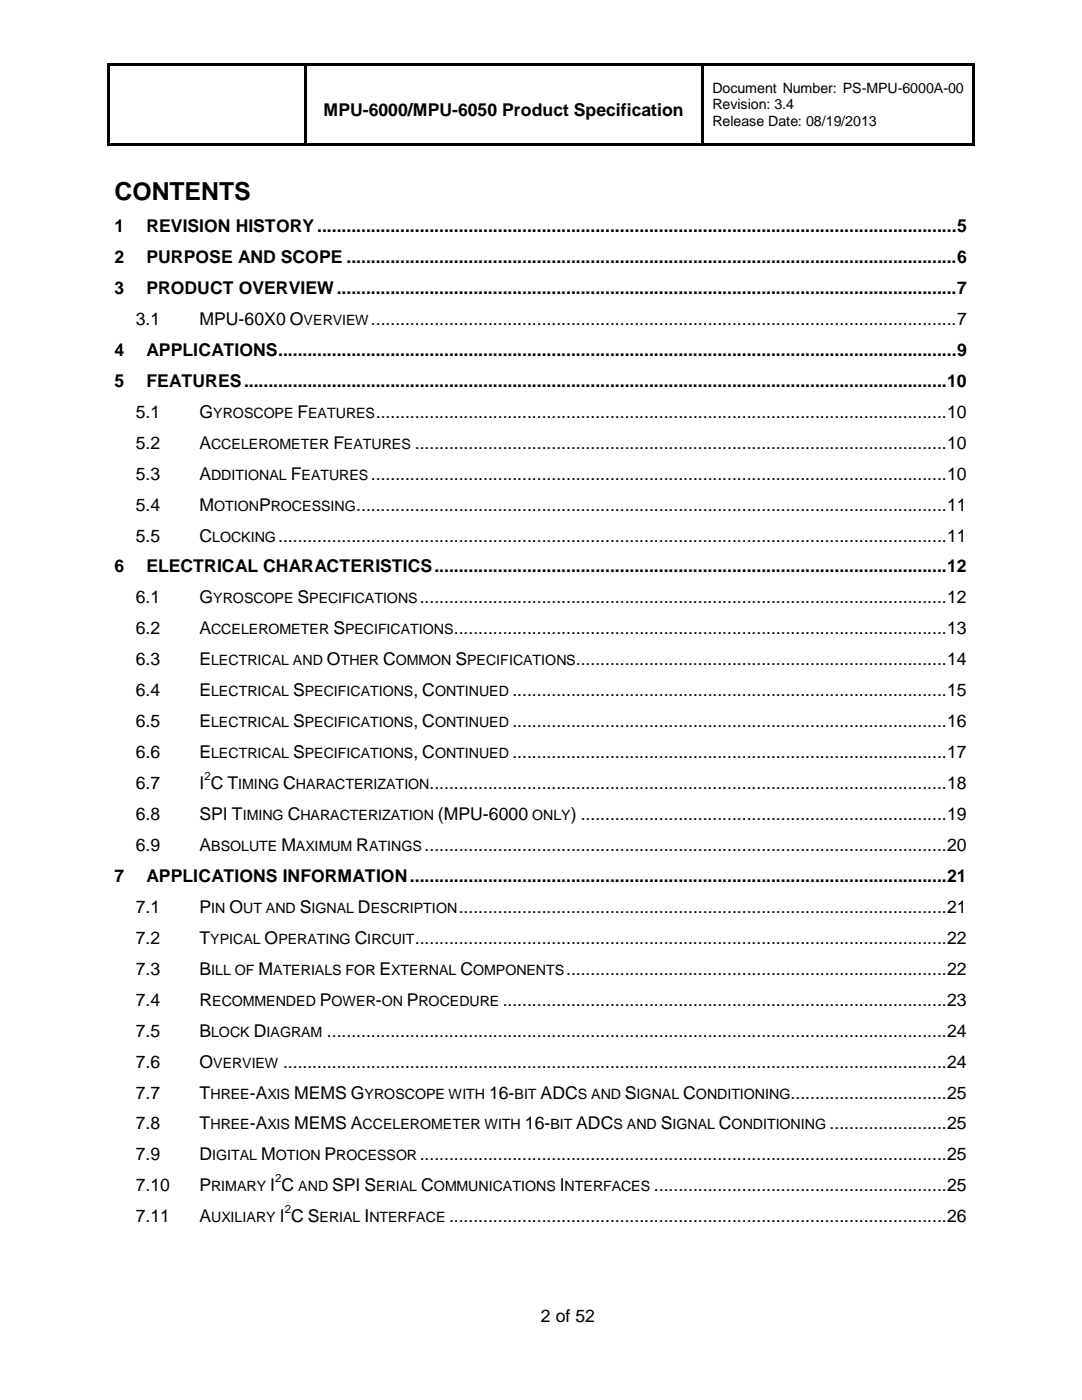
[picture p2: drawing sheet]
<svg xmlns="http://www.w3.org/2000/svg" width="216mm" height="279mm" viewBox="0 0 216 279" stroke-linecap="round" stroke-linejoin="round" font-family="sans-serif">
<defs><g id="words">
<text font-size="5" x="22.9" y="39.8">CONTENTS</text>
<g font-size="3.5">
<text x="64.5" y="23.2">MPU-6000/MPU-6050 Product Specification</text>
<text x="22.9" y="46.3">1</text>
<text x="29.2" y="46.3">REVISION HISTORY...................................................................................................................................5</text>
<text x="22.9" y="52.5">2</text>
<text x="29.2" y="52.5">PURPOSE AND SCOPE .............................................................................................................................6</text>
<text x="22.9" y="58.6">3</text>
<text x="29.2" y="58.6">PRODUCT OVERVIEW...............................................................................................................................7</text>
<text x="27.1" y="64.9">3.1</text>
<text x="39.8" y="64.9">MPU-60X0 O</text>
<text x="74" y="64.9">........................................................................................................................7</text>
<text x="22.9" y="71">4</text>
<text x="29.2" y="71">APPLICATIONS...........................................................................................................................................9</text>
<text x="22.9" y="77.2">5</text>
<text x="29.2" y="77.2">FEATURES................................................................................................................................................10</text>
<text x="27.1" y="83.4">5.1</text>
<text x="39.8" y="83.4">G</text>
<text x="59.4" y="83.4">F</text>
<text x="75" y="83.4">.....................................................................................................................10</text>
<text x="27.1" y="89.6">5.2</text>
<text x="39.8" y="89.6">A</text>
<text x="66.5" y="89.6">F</text>
<text x="82.8" y="89.6">.............................................................................................................10</text>
<text x="27.1" y="95.7">5.3</text>
<text x="39.8" y="95.7">A</text>
<text x="58" y="95.7">F</text>
<text x="74" y="95.7">......................................................................................................................10</text>
<text x="27.1" y="101.9">5.4</text>
<text x="39.8" y="101.9">M</text>
<text x="51.7" y="101.9">P</text>
<text x="71.1" y="101.9">.........................................................................................................................11</text>
<text x="27.1" y="108.1">5.5</text>
<text x="39.8" y="108.1">C</text>
<text x="55.5" y="108.1">.........................................................................................................................................11</text>
<text x="22.9" y="114.2">6</text>
<text x="29.2" y="114.2">ELECTRICAL CHARACTERISTICS.........................................................................................................12</text>
<text x="27.1" y="120.4">6.1</text>
<text x="39.8" y="120.4">G</text>
<text x="59.4" y="120.4">S</text>
<text x="83.8" y="120.4">............................................................................................................12</text>
<text x="27.1" y="126.6">6.2</text>
<text x="39.8" y="126.6">A</text>
<text x="66.5" y="126.6">S</text>
<text x="90.6" y="126.6">.....................................................................................................13</text>
<text x="27.1" y="132.8">6.3</text>
<text x="39.8" y="132.8">E</text>
<text x="65.2" y="132.8">O</text>
<text x="76.5" y="132.8">C</text>
<text x="90.9" y="132.8">S</text>
<text x="114.9" y="132.8">............................................................................14</text>
<text x="27.1" y="139">6.4</text>
<text x="39.8" y="139">E</text>
<text x="58.5" y="139">S</text>
<text x="82.5" y="139">, C</text>
<text x="102.3" y="139">.........................................................................................15</text>
<text x="27.1" y="145.1">6.5</text>
<text x="39.8" y="145.1">E</text>
<text x="58.5" y="145.1">S</text>
<text x="82.5" y="145.1">, C</text>
<text x="102.3" y="145.1">.........................................................................................16</text>
<text x="27.1" y="151.3">6.6</text>
<text x="39.8" y="151.3">E</text>
<text x="58.5" y="151.3">S</text>
<text x="82.5" y="151.3">, C</text>
<text x="102.3" y="151.3">.........................................................................................17</text>
<text x="27.1" y="157.5">6.7</text>
<text x="39.8" y="157.5">I C T</text>
<text x="56.5" y="157.5">C</text>
<text x="85.7" y="157.5">..........................................................................................................18</text>
<text x="27.1" y="163.6">6.8</text>
<text x="39.8" y="163.6">SPI T</text>
<text x="57.4" y="163.6">C</text>
<text x="87.4" y="163.6">(MPU-6000</text>
<text x="113.9" y="163.6">) ...........................................................................19</text>
<text x="27.1" y="169.8">6.9</text>
<text x="39.8" y="169.8">A</text>
<text x="56.1" y="169.8">M</text>
<text x="71.1" y="169.8">R</text>
<text x="84.7" y="169.8">...........................................................................................................20</text>
<text x="22.9" y="176">7</text>
<text x="29.2" y="176">APPLICATIONS INFORMATION..............................................................................................................21</text>
<text x="27.1" y="182.2">7.1</text>
<text x="39.8" y="182.2">P</text>
<text x="45.8" y="182.2">O</text>
<text x="59.8" y="182.2">S</text>
<text x="71.4" y="182.2">D</text>
<text x="91.5" y="182.2">....................................................................................................21</text>
<text x="27.1" y="188.3">7.2</text>
<text x="39.8" y="188.3">T</text>
<text x="52.8" y="188.3">O</text>
<text x="70.8" y="188.3">C</text>
<text x="82.8" y="188.3">.............................................................................................................22</text>
<text x="27.1" y="194.5">7.3</text>
<text x="39.8" y="194.5">B</text>
<text x="51.6" y="194.5">M</text>
<text x="75.7" y="194.5">E</text>
<text x="91.9" y="194.5">C</text>
<text x="113" y="194.5">..............................................................................22</text>
<text x="27.1" y="200.7">7.4</text>
<text x="39.8" y="200.7">R</text>
<text x="63.8" y="200.7">P</text>
<text x="75" y="200.7">-</text>
<text x="81.2" y="200.7">P</text>
<text x="100.3" y="200.7">...........................................................................................23</text>
<text x="27.1" y="206.9">7.5</text>
<text x="39.8" y="206.9">B</text>
<text x="50.6" y="206.9">D</text>
<text x="65.2" y="206.9">...............................................................................................................................24</text>
<text x="27.1" y="213.1">7.6</text>
<text x="39.8" y="213.1">O</text>
<text x="56.5" y="213.1">........................................................................................................................................24</text>
<text x="27.1" y="219.2">7.7</text>
<text x="39.8" y="219.2">T</text>
<text x="49.8" y="219.2">-A</text>
<text x="58.7" y="219.2">MEMS G</text>
<text x="97.6" y="219.2">16-</text>
<text x="107.9" y="219.2">ADC</text>
<text x="124.7" y="219.2">S</text>
<text x="136.3" y="219.2">C</text>
<text x="157.8" y="219.2">................................25</text>
<text x="27.1" y="225.4">7.8</text>
<text x="39.8" y="225.4">T</text>
<text x="49.8" y="225.4">-A</text>
<text x="58.7" y="225.4">MEMS A</text>
<text x="104.8" y="225.4">16-</text>
<text x="115" y="225.4">ADC</text>
<text x="131.9" y="225.4">S</text>
<text x="143.5" y="225.4">C</text>
<text x="165.5" y="225.4">........................25</text>
<text x="27.1" y="231.6">7.9</text>
<text x="39.8" y="231.6">D</text>
<text x="52.1" y="231.6">M</text>
<text x="64.8" y="231.6">P</text>
<text x="83.8" y="231.6">............................................................................................................25</text>
<text x="27.1" y="237.7">7.10</text>
<text x="39.8" y="237.7">P</text>
<text x="53.9" y="237.7">I C</text>
<text x="66.3" y="237.7">SPI S</text>
<text x="84" y="237.7">C</text>
<text x="111.7" y="237.7">I</text>
<text x="130.5" y="237.7">............................................................25</text>
<text x="27.1" y="243.9">7.11</text>
<text x="39.8" y="243.9">A</text>
<text x="55.8" y="243.9">I C S</text>
<text x="72.7" y="243.9">I</text>
<text x="89.6" y="243.9">......................................................................................................26</text>
<text x="107.9" y="263.8">2 of 52</text>
</g>
<g font-size="2.8">
<text x="142.1" y="18.6">Document Number: PS-MPU-6000A-00</text>
<text x="142.1" y="21.8">Revision: 3.4</text>
<text x="142.1" y="25.1">Release Date: 08/19/2013</text>
<text x="60.6" y="64.9">VERVIEW</text>
<text x="42.6" y="83.4">YROSCOPE</text>
<text x="61.5" y="83.4">EATURES</text>
<text x="42.1" y="89.6">CCELEROMETER</text>
<text x="68.6" y="89.6">EATURES</text>
<text x="42.1" y="95.7">DDITIONAL</text>
<text x="60.2" y="95.7">EATURES</text>
<text x="42.7" y="101.9">OTION</text>
<text x="54" y="101.9">ROCESSING</text>
<text x="42.3" y="108.1">LOCKING</text>
<text x="42.6" y="120.4">YROSCOPE</text>
<text x="61.7" y="120.4">PECIFICATIONS</text>
<text x="42.1" y="126.6">CCELEROMETER</text>
<text x="68.8" y="126.6">PECIFICATIONS</text>
<text x="42.1" y="132.8">LECTRICAL AND</text>
<text x="68" y="132.8">THER</text>
<text x="79" y="132.8">OMMON</text>
<text x="93.2" y="132.8">PECIFICATIONS</text>
<text x="42.1" y="139">LECTRICAL</text>
<text x="60.8" y="139">PECIFICATIONS</text>
<text x="86.8" y="139">ONTINUED</text>
<text x="42.1" y="145.1">LECTRICAL</text>
<text x="60.8" y="145.1">PECIFICATIONS</text>
<text x="86.8" y="145.1">ONTINUED</text>
<text x="42.1" y="151.3">LECTRICAL</text>
<text x="60.8" y="151.3">PECIFICATIONS</text>
<text x="86.8" y="151.3">ONTINUED</text>
<text x="47.5" y="157.5">IMING</text>
<text x="59.1" y="157.5">HARACTERIZATION</text>
<text x="48.4" y="163.6">IMING</text>
<text x="60" y="163.6">HARACTERIZATION</text>
<text x="106.2" y="163.6">ONLY</text>
<text x="42.1" y="169.8">BSOLUTE</text>
<text x="59.1" y="169.8">AXIMUM</text>
<text x="73.6" y="169.8">ATINGS</text>
<text x="42.1" y="182.2">IN</text>
<text x="48.5" y="182.2">UT AND</text>
<text x="62.2" y="182.2">IGNAL</text>
<text x="74" y="182.2">ESCRIPTION</text>
<text x="42" y="188.3">YPICAL</text>
<text x="55.5" y="188.3">PERATING</text>
<text x="73.3" y="188.3">IRCUIT</text>
<text x="42.1" y="194.5">ILL OF</text>
<text x="54.5" y="194.5">ATERIALS FOR</text>
<text x="78.1" y="194.5">XTERNAL</text>
<text x="94.4" y="194.5">OMPONENTS</text>
<text x="42.3" y="200.7">ECOMMENDED</text>
<text x="66.2" y="200.7">OWER ON</text>
<text x="83.5" y="200.7">ROCEDURE</text>
<text x="42.1" y="206.9">LOCK</text>
<text x="53.2" y="206.9">IAGRAM</text>
<text x="42.6" y="213.1">VERVIEW</text>
<text x="42" y="219.2">HREE</text>
<text x="53.3" y="219.2">XIS</text>
<text x="72.7" y="219.2">YROSCOPE WITH</text>
<text x="102.7" y="219.2">BIT</text>
<text x="115.3" y="219.2">S AND</text>
<text x="127" y="219.2">IGNAL</text>
<text x="138.9" y="219.2">ONDITIONING</text>
<text x="42" y="225.4">HREE</text>
<text x="53.3" y="225.4">XIS</text>
<text x="72.4" y="225.4">CCELEROMETER WITH</text>
<text x="109.8" y="225.4">BIT</text>
<text x="122.4" y="225.4">S AND</text>
<text x="134.2" y="225.4">IGNAL</text>
<text x="146" y="225.4">ONDITIONING</text>
<text x="42.3" y="231.6">IGITAL</text>
<text x="55" y="231.6">OTION</text>
<text x="67.1" y="231.6">ROCESSOR</text>
<text x="42.1" y="237.7">RIMARY</text>
<text x="59.5" y="237.7">AND</text>
<text x="75.1" y="237.7">ERIAL</text>
<text x="86.6" y="237.7">OMMUNICATIONS NTERFACES</text>
<text x="42.1" y="243.9">UXILIARY</text>
<text x="63.8" y="243.9">ERIAL NTERFACE</text>
</g>
<g font-size="2.3">
<text x="40.8" y="155.7">2</text>
<text x="54.9" y="236">2</text>
<text x="56.8" y="242.1">2</text>
</g>
</g></defs>
<g fill="#000">
<path d="M21.4 12.7h.5v.6h-.5z" fill-rule="evenodd"/>
<path d="M21.4 12.7h.5v.5h-.5z" fill-rule="evenodd"/>
<path d="M21.9 12.7h38.7v.5h-38.7z" fill-rule="evenodd"/>
<path d="M60.6 13.2l.5 .1z" fill-rule="evenodd"/>
<path d="M60.6 12.7h.5v.5h-.5z" fill-rule="evenodd"/>
<path d="M61.1 12.7h78.9v.5h-78.9z" fill-rule="evenodd"/>
<path d="M140 13.2l.5 .1z" fill-rule="evenodd"/>
<path d="M140 12.7h.5v.5h-.5z" fill-rule="evenodd"/>
<path d="M140.5 12.7h53.5v.5h-53.5z" fill-rule="evenodd"/>
<path d="M194 12.7h.5v.6h-.5z" fill-rule="evenodd"/>
<path d="M194 12.7h.5v.5h-.5z" fill-rule="evenodd"/>
<path d="M21.4 13.2h.5v15.4h-.5z" fill-rule="evenodd"/>
<path d="M21.4 28.6h.5v.5h-.5z" fill-rule="evenodd"/>
<path d="M21.4 28.6h.5v.5h-.5z" fill-rule="evenodd"/>
<path d="M21.9 28.6h38.7v.5h-38.7z" fill-rule="evenodd"/>
<path d="M60.6 13.2h.5v15.4h-.5z" fill-rule="evenodd"/>
<path d="M60.6 28.6h.5v.5h-.5z" fill-rule="evenodd"/>
<path d="M61.1 28.6h78.9v.5h-78.9z" fill-rule="evenodd"/>
<path d="M140 13.2h.5v15.4h-.5z" fill-rule="evenodd"/>
<path d="M140 28.6h.5v.5h-.5z" fill-rule="evenodd"/>
<path d="M140.5 28.6h53.5v.5h-53.5z" fill-rule="evenodd"/>
<path d="M194 13.2h.5v15.4h-.5z" fill-rule="evenodd"/>
<path d="M194 28.6h.5v.5h-.5z" fill-rule="evenodd"/>
<path d="M194 28.6h.5v.5h-.5z" fill-rule="evenodd"/>
</g>
<use href="#words"/>
</svg>
